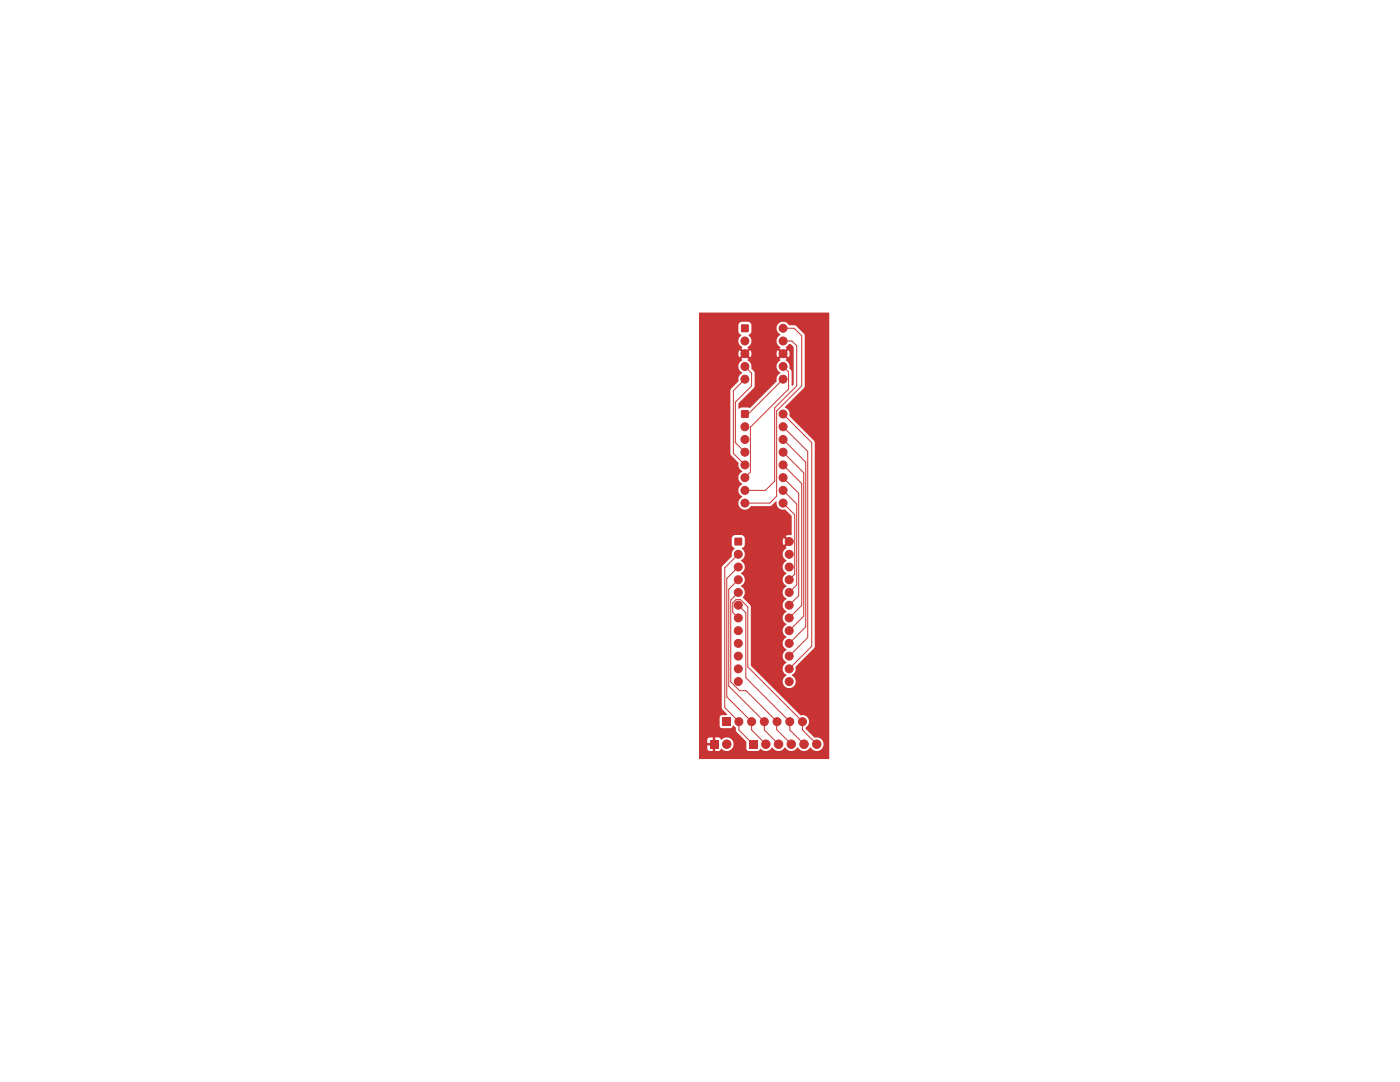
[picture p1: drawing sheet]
<svg xmlns="http://www.w3.org/2000/svg" width="279mm" height="216mm" viewBox="0 0 279 216" stroke-linecap="round" stroke-linejoin="round" font-family="sans-serif">
<path d="M144.1 143.2h1.6v1.6h-1.6z" fill="#c83434"/>
<g fill="#c83434" stroke="#c83434" stroke-width=".2">
<circle cx="147.5" cy="144" r=".8"/>
<circle cx="150" cy="144" r=".8"/>
<circle cx="152.5" cy="144" r=".8"/>
<circle cx="155.1" cy="144" r=".8"/>
<circle cx="157.6" cy="144" r=".8"/>
<circle cx="160.2" cy="144" r=".8"/>
</g>
<path d="M146.6 107.3h1.5v1.5h-1.5z" fill="#c83434"/>
<g fill="#c83434" stroke="#c83434" stroke-width=".2">
<circle cx="147.3" cy="110.6" r=".8"/>
<circle cx="147.3" cy="113.1" r=".8"/>
<circle cx="147.3" cy="115.7" r=".8"/>
<circle cx="147.3" cy="118.2" r=".8"/>
<circle cx="147.3" cy="120.8" r=".8"/>
<circle cx="147.3" cy="123.3" r=".8"/>
<circle cx="147.3" cy="125.8" r=".8"/>
<circle cx="147.3" cy="128.4" r=".8"/>
<circle cx="147.3" cy="130.9" r=".8"/>
<circle cx="147.3" cy="133.5" r=".8"/>
<circle cx="147.3" cy="136" r=".8"/>
<circle cx="157.5" cy="136" r=".8"/>
<circle cx="157.5" cy="133.5" r=".8"/>
<circle cx="157.5" cy="130.9" r=".8"/>
<circle cx="157.5" cy="128.4" r=".8"/>
<circle cx="157.5" cy="125.8" r=".8"/>
<circle cx="157.5" cy="123.3" r=".8"/>
<circle cx="157.5" cy="120.8" r=".8"/>
<circle cx="157.5" cy="118.2" r=".8"/>
<circle cx="157.5" cy="115.7" r=".8"/>
<circle cx="157.5" cy="113.1" r=".8"/>
<circle cx="157.5" cy="110.6" r=".8"/>
<circle cx="157.5" cy="108.1" r=".8"/>
</g>
<path d="M141.6 147.7h1.7v1.7h-1.7z" fill="#c83434"/>
<circle cx="145" cy="148.5" r=".85" fill="#c83434" stroke="#c83434" stroke-width=".2"/>
<path d="M149.4 147.7h1.7v1.7h-1.7z" fill="#c83434"/>
<g fill="#c83434" stroke="#c83434" stroke-width=".2">
<circle cx="152.8" cy="148.5" r=".85"/>
<circle cx="155.4" cy="148.5" r=".85"/>
<circle cx="157.9" cy="148.5" r=".85"/>
<circle cx="160.5" cy="148.5" r=".85"/>
<circle cx="163" cy="148.5" r=".85"/>
</g>
<path d="M147.9 64.8h1.5v1.4h-1.5z" fill="#c83434"/>
<g fill="#c83434" stroke="#c83434" stroke-width=".2">
<circle cx="148.7" cy="68" r=".8"/>
<circle cx="148.7" cy="70.6" r=".8"/>
<circle cx="148.7" cy="73.1" r=".8"/>
<circle cx="148.7" cy="75.7" r=".8"/>
<circle cx="156.3" cy="75.7" r=".8"/>
<circle cx="156.3" cy="73.1" r=".8"/>
<circle cx="156.3" cy="70.6" r=".8"/>
<circle cx="156.3" cy="68" r=".8"/>
<circle cx="156.3" cy="65.5" r=".8"/>
</g>
<path d="M147.9 81.9h1.5v1.4h-1.5z" fill="#c83434"/>
<g fill="#c83434" stroke="#c83434" stroke-width=".2">
<circle cx="148.7" cy="85.1" r=".8"/>
<circle cx="148.7" cy="87.7" r=".8"/>
<circle cx="148.7" cy="90.2" r=".8"/>
<circle cx="148.7" cy="92.8" r=".8"/>
<circle cx="148.7" cy="95.3" r=".8"/>
<circle cx="148.7" cy="97.8" r=".8"/>
<circle cx="148.7" cy="100.4" r=".8"/>
<circle cx="156.3" cy="100.4" r=".8"/>
<circle cx="156.3" cy="97.8" r=".8"/>
<circle cx="156.3" cy="95.3" r=".8"/>
<circle cx="156.3" cy="92.8" r=".8"/>
<circle cx="156.3" cy="90.2" r=".8"/>
<circle cx="156.3" cy="87.7" r=".8"/>
<circle cx="156.3" cy="85.1" r=".8"/>
<circle cx="156.3" cy="82.6" r=".8"/>
</g>
<g fill="none" stroke="#c83434" stroke-width=".2">
<path d="M148.7 73.1l1.3 1.4v2.5l-3.2 3.2v8.1l1.9 1.9M148.7 75.7l-2.3 2.3v12.5l2.3 2.3M156.3 65.5h2.2l1.5 1.5v10l-5 5v17l-1.4 1.4h-4.9M156.3 68h1.7l1 1v8l-4.4 4.4v14.6l-1.8 1.8h-4.1M156.3 75.7l-7 6.9h-.6M156.3 73.1l1.1 1.1v3.4l-7.6 7.6v9l-1.1 1.1M156.3 82.6l5.7 5.7v40.7l-4.5 4.5M156.3 85.1l4.9 5v37.1l-3.7 3.7M156.3 87.7l4.5 4.5v32.9l-3.3 3.3M156.3 90.2l4.1 4.1v28.6l-2.9 2.9M156.3 92.8l3.7 3.7v24.3l-2.5 2.5M156.3 95.3l3.1 3.1v20.5l-1.9 1.9"/>
<path d="M156.3 97.8l2.7 2.8v16.1l-1.5 1.5M147.3 110.6l-2.7 2.7v27.9l2.9 2.8v1.7l2.8 2.8M147.3 113.1l-2.3 2.3v23.6l5 5v1.7l2.8 2.8M147.3 115.7l-1.9 1.9v19.3l7.1 7.1v1.7l2.9 2.8M147.3 118.2l-1.5 1.5v16.4l1.8 1.7h1.3l6.2 6.2-.1 1.6 2.9 2.9M156.3 100.4l2.3 2.3v11.9l-1.1 1.1M147.3 120.8l1.5 1.5v12.9l8.8 8.8v1.7l2.9 2.8M147.3 123.3l-1.1-1.1v-1.9l.7-.6h.9l1.4 1.4v12l11 10.9v1.7l2.8 2.8"/>
</g>
<g fill="#c83434">
<path d="M156.8 69.2l.6-.5 .3-.1 .7 .7v7.4l-.3 .3-.1-.1-.1-3a.72 .72 0 0 1-.3-.9l-.2-.6-.6-.5 .2-.2-.7-.7 .4-.4 .7 .7a1.28 1.28 0 0 0 0-1.4l-.7 .6-.4-.3 .7-.7z"/>
<path d="M139.5 62.4h25.9l.1 .1v88.8l-.1 .2-25.9-.1v-3.8h1.7v.6h.9v.6h-.9v.7l.2 .3 .8 .1v-1h.6v1l.7-.1 .5-.4a1.38 1.38 0 0 0 2 0 1.38 1.38 0 0 0-.1-2 1.38 1.38 0 0 0-2 .2l-.5-.4h-.6v.9h-.6v-.9h-.8l-.2 .4h-1.7v-4.4h4.1v1.7l.4 .4h1.8l.3-.1 .1-.4h.2a.9 .9 0 0 1 .5 1.1l2 2.1 .1 1.5 .2 .3h2.1l.5-.4a1.49 1.49 0 0 0 2.3-.3 1.48 1.48 0 0 0 2.6 0 1.48 1.48 0 0 0 2.5 0 1.48 1.48 0 0 0 2.5 0 1.39 1.39 0 0 0 1.9 .6 1.39 1.39 0 0 0 .7-1.7 1.39 1.39 0 0 0-1.8-.8l-1.7-1.8v-.2a1.35 1.35 0 0 0 .5-1.7 1.35 1.35 0 0 0-1.6-.8l-9.9-9.9v-11.8l-.1-.3-1.4-1.4a1.52 1.52 0 0 0-.4-2.4 1.42 1.42 0 0 0 .7-1.2 1.42 1.42 0 0 0-.7-1.3 1.42 1.42 0 0 0 .7-1.3 1.42 1.42 0 0 0-.7-1.2 1.44 1.44 0 0 0 .1-2.5l.5-.3 .1-.3v-1.6l-.6-.4h-1.3l-.4 .1-.3 .6v1.3l.2 .3 .4 .3v.1a1.5 1.5 0 0 0-.6 1.5l-1.8 1.9-.2 .3v28.1l1.1 1.3-1.1 .1-.4 .5h-4.1v-52.7h6.3l.1 .3 1.5 1.5a1.62 1.62 0 0 0 .7 1.7 1.42 1.42 0 0 0-.7 1.3 1.42 1.42 0 0 0 .7 1.3 1.42 1.42 0 0 0-.7 1.3 1.42 1.42 0 0 0 .7 1.2 1.35 1.35 0 0 0-.4 2.2 1.35 1.35 0 0 0 2.2-.3h3.8l1.1-.9h.2a1.41 1.41 0 0 0 1.7 1.6l1.3 1.3v3.7l-1.2 .3 .7 .7-.4 .3-.7-.7a1.29 1.29 0 0 0 0 1.5l.7-.7 .4 .4-.7 .6 .2 .3a1.38 1.38 0 0 0-.8 1.2 1.38 1.38 0 0 0 .8 1.3 1.42 1.42 0 0 0-.8 1.2 1.42 1.42 0 0 0 .8 1.3 1.42 1.42 0 0 0-.8 1.3 1.42 1.42 0 0 0 .8 1.3 1.42 1.42 0 0 0-.8 1.2 1.42 1.42 0 0 0 .8 1.3 1.42 1.42 0 0 0-.8 1.3 1.42 1.42 0 0 0 .8 1.2 1.42 1.42 0 0 0-.8 1.3 1.42 1.42 0 0 0 .8 1.3 1.42 1.42 0 0 0-.8 1.2 1.42 1.42 0 0 0 .8 1.3 1.42 1.42 0 0 0-.8 1.3 1.42 1.42 0 0 0 .8 1.3 1.42 1.42 0 0 0-.8 1.2 1.42 1.42 0 0 0 .8 1.3 1.42 1.42 0 0 0-.8 1.3 1.42 1.42 0 0 0 .8 1.2 1.34 1.34 0 0 0-.5 2.1 1.34 1.34 0 0 0 2.1 0 1.34 1.34 0 0 0-.6-2.1 1.59 1.59 0 0 0 .8-1.7l3.7-3.7 .1-.3v-40.7l-.1-.3-4.9-4.9a1.55 1.55 0 0 0-1-1.8l3.9-3.9 .1-.3v-10.2l-.1-.3-1.6-1.6-1.4-.1a1.36 1.36 0 0 0-2.2-.3 1.36 1.36 0 0 0 .5 2.2 1.42 1.42 0 0 0-.8 1.2 1.42 1.42 0 0 0 .8 1.3l-.2 .2 .6 .7-.3 .3-.7-.6a1.29 1.29 0 0 0 0 1.4l.7-.7 .3 .4-.6 .7 .1 .2a1.38 1.38 0 0 0-.7 1.3 1.38 1.38 0 0 0 .8 1.2l-.1 .1a1.47 1.47 0 0 0-.7 1.6l-5.3 5.3-1.6-.1-.7 .3v-1.1l3.2-3.3v-2.8l-.6-.8a1.62 1.62 0 0 0-.8-1.8l.2-.1-.7-.7 .4-.4 .7 .7a1.29 1.29 0 0 0-.1-1.4l-.6 .6-.4-.3 .7-.7-.2-.3a1.39 1.39 0 0 0 .2-2.3l.4-.4 .1-.3v-1.6l-.5-.4h-1.3l-.5 .2-.2 .5v1.3l.5 .7a1.39 1.39 0 0 0 .2 2.4l-.2 .2 .7 .7-.3 .3-.8-.6a1.29 1.29 0 0 0 .1 1.4l.7-.7 .3 .4-.7 .7 .2 .2a1.38 1.38 0 0 0-.7 1.3 1.38 1.38 0 0 0 .7 1.2v.1a1.47 1.47 0 0 0-.7 1.6l-1.5 1.5-.1 .3v12.6h-6.3z"/>
</g>
</svg>
